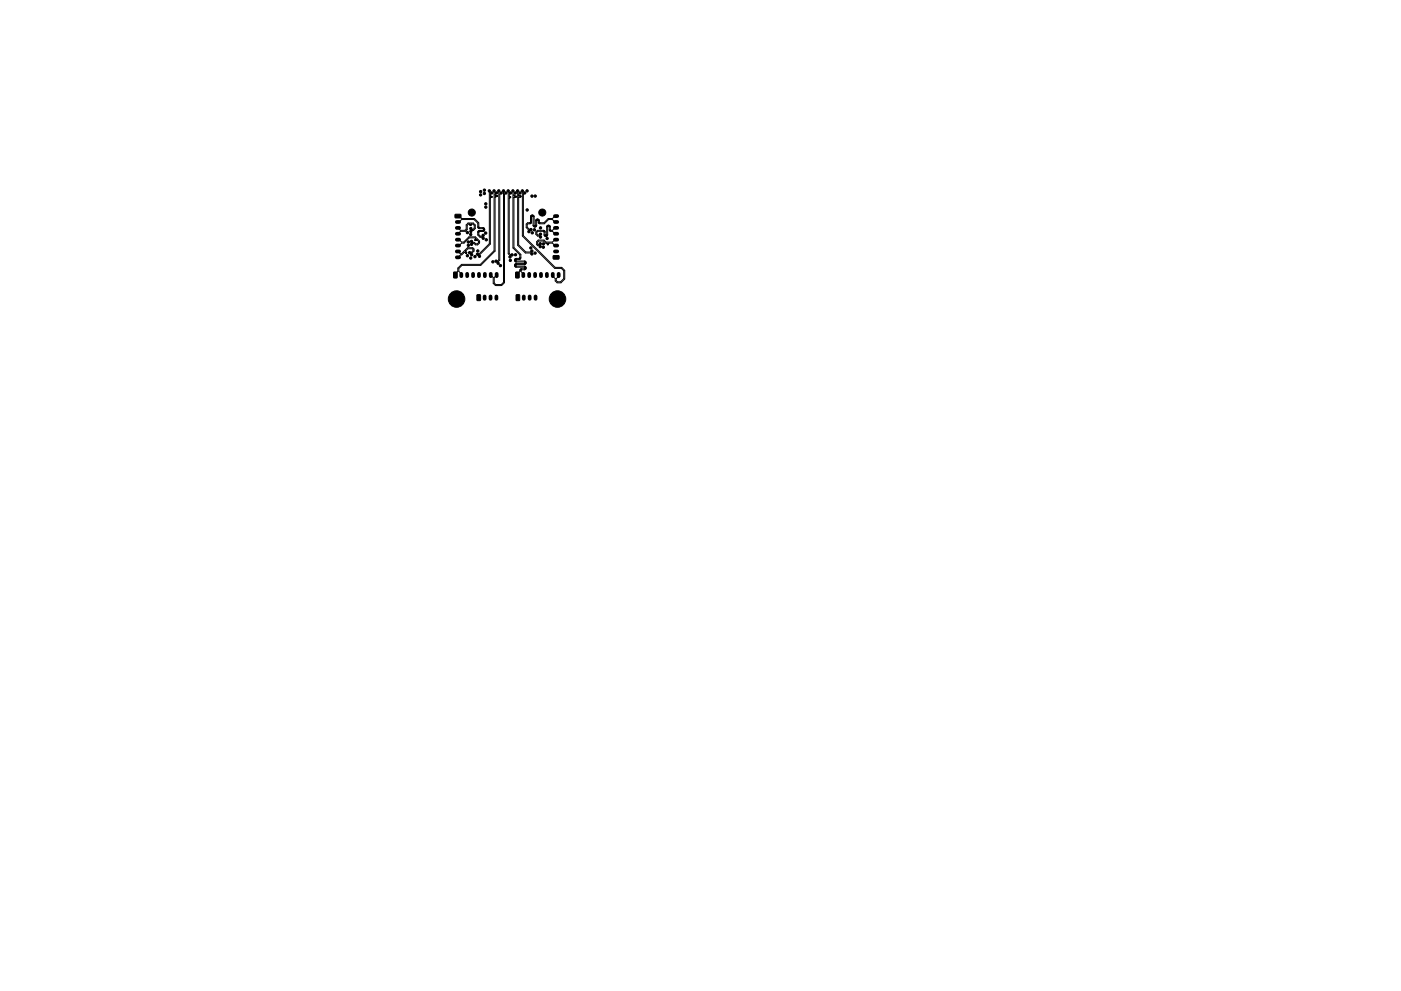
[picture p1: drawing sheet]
<svg xmlns="http://www.w3.org/2000/svg" width="297mm" height="210mm" viewBox="0 0 297 210" stroke-linecap="round" stroke-linejoin="round" font-family="sans-serif">
<g fill="#000" stroke="#000" stroke-width=".21">
<path d="M96.2 57.8h.7l-.1 1.2-.6-.1zM96.5 45.5h1.1l.1 .6-1.1 .1zM109.4 57.8h.7l-.1 1.2-.7-.1zM117.3 54.3l1.1-.1 .1 .7-1.1 .1zM101.2 62.6h.7l-.1 1.2-.7-.1zM109.5 62.6h.7l-.1 1.2-.7-.1z"/>
<circle cx="99.1" cy="49.3" r=".25"/>
<circle cx="99.1" cy="54.2" r=".25"/>
<circle cx="99.3" cy="52" r=".25"/>
<circle cx="99.3" cy="51.3" r=".25"/>
<circle cx="99.6" cy="53.6" r=".25"/>
<circle cx="99.8" cy="49.7" r=".25"/>
<circle cx="99.8" cy="54.7" r=".25"/>
<circle cx="99.8" cy="48.5" r=".25"/>
<circle cx="99.8" cy="49.1" r=".25"/>
<circle cx="100" cy="51.8" r=".25"/>
<circle cx="100" cy="51.2" r=".25"/>
<circle cx="100" cy="54" r=".25"/>
<circle cx="100" cy="45.1" r=".75"/>
<circle cx="100.7" cy="54.4" r=".25"/>
<circle cx="101.2" cy="53.9" r=".25"/>
<circle cx="101.3" cy="53.2" r=".25"/>
<circle cx="101.7" cy="54.4" r=".25"/>
<circle cx="101.9" cy="40.6" r=".25"/>
<circle cx="101.9" cy="41.3" r=".25"/>
<circle cx="102.4" cy="49.9" r=".25"/>
<circle cx="102.4" cy="50.5" r=".25"/>
<circle cx="102.7" cy="41" r=".25"/>
<circle cx="102.7" cy="40.3" r=".25"/>
<circle cx="103" cy="49.4" r=".25"/>
<circle cx="103" cy="43.9" r=".25"/>
<circle cx="103" cy="43.2" r=".25"/>
<circle cx="103.1" cy="50.9" r=".25"/>
<circle cx="103.7" cy="40.5" r=".25"/>
<circle cx="104.2" cy="40.9" r=".25"/>
<circle cx="104.5" cy="55.5" r=".25"/>
<circle cx="104.7" cy="40.5" r=".25"/>
<circle cx="105.2" cy="55.4" r=".25"/>
<circle cx="105.2" cy="40.9" r=".25"/>
<circle cx="105.6" cy="55.8" r=".25"/>
<circle cx="105.7" cy="40.5" r=".25"/>
<circle cx="106.1" cy="56.3" r=".25"/>
<circle cx="106.2" cy="40.9" r=".25"/>
<circle cx="106.7" cy="40.5" r=".25"/>
<circle cx="107.2" cy="40.9" r=".25"/>
<circle cx="107.7" cy="40.5" r=".25"/>
<circle cx="108.1" cy="54.5" r=".25"/>
<circle cx="108.2" cy="55.2" r=".25"/>
<circle cx="108.2" cy="40.9" r=".25"/>
<circle cx="108.6" cy="54.1" r=".25"/>
<circle cx="108.7" cy="40.5" r=".25"/>
<circle cx="109.2" cy="40.9" r=".25"/>
<circle cx="109.3" cy="54" r=".25"/>
<circle cx="109.7" cy="40.5" r=".25"/>
<circle cx="110.2" cy="40.9" r=".25"/>
<circle cx="110.7" cy="40.5" r=".25"/>
<circle cx="111.2" cy="40.9" r=".25"/>
<circle cx="111.7" cy="40.5" r=".25"/>
<circle cx="111.8" cy="44.5" r=".25"/>
<circle cx="112.1" cy="49.1" r=".25"/>
<circle cx="112.5" cy="52.6" r=".25"/>
<circle cx="112.6" cy="48.7" r=".25"/>
<circle cx="112.8" cy="53.3" r=".25"/>
<circle cx="112.8" cy="53.9" r=".25"/>
<circle cx="112.8" cy="41.6" r=".25"/>
<circle cx="112.8" cy="49.4" r=".25"/>
<circle cx="113.3" cy="48.7" r=".25"/>
<circle cx="113.4" cy="53.7" r=".25"/>
<circle cx="113.5" cy="41.6" r=".25"/>
<circle cx="114.5" cy="52.3" r=".25"/>
<circle cx="114.5" cy="51.7" r=".25"/>
<circle cx="114.6" cy="50.3" r=".25"/>
<circle cx="114.6" cy="49.7" r=".25"/>
<circle cx="114.6" cy="48.3" r=".25"/>
<circle cx="115" cy="45.1" r=".75"/>
<circle cx="115.2" cy="52.4" r=".25"/>
<circle cx="115.2" cy="51.7" r=".25"/>
<circle cx="116" cy="50.6" r=".25"/>
<circle cx="96.8" cy="63.4" r="1.75"/>
<circle cx="118.2" cy="63.4" r="1.75"/>
</g>
<g fill="none" stroke="#000" stroke-width=".8">
<path d="M96.8 47.1h.6M96.8 48.3h.6M96.8 49.6h.6M96.8 50.8h.6M96.8 52.1h.6M96.8 53.3h.6M96.8 54.6h.6M97.8 58.1v.5M99.1 58.1v.5M100.3 58.1v.5M101.5 58.1v.5M102.8 58.1v.5"/>
<path d="M104.1 58.1v.5M105.3 58.1v.5M110.9 58.1v.5M112.2 58.1v.5M113.5 58.1v.5M114.7 58.1v.5M115.9 58.1v.5M117.2 58.1v.5M117.7 45.8h.4M117.7 47.1h.4M117.7 48.3h.4M117.7 49.6h.4"/>
<path d="M117.7 50.8h.4M117.7 52.1h.4M117.7 53.3h.4M118.5 58.1v.5M102.8 62.9v.5M104 62.9v.5M105.2 62.9v.5M111.1 62.9v.5M112.3 62.9v.5M113.5 62.9v.5"/>
</g>
<g fill="none" stroke="#000" stroke-width=".21">
<path d="M97.1 47.1h.3l.5-.5h2.6l.8 .8 .1 1 1 .1M97.1 45.8h.3l.5 .6h2.7l.9 .9v.8M97.1 48.3l.5 .6h1l.2-.3v-.9l.4-.4h1.1l.5 .4v.8l-.4 .4h-.4l-.2 .2M97.1 50.8h.3l.5 .6h.4l1.1-1.1h1.4l.9 .8v.5l-.4 .4h-.5l-.3-.4h-.3l-.2 .2M97.1 53.3l.5 .6h.2l1.3-1.3h1.1l.3 .2v.5l-.5 .5v.2M98.5 53.5l-1.4 1.1M98.5 53.5h.1M98.5 53.5l.2 .2M98.7 53.3h.1M98.7 53.3v.1M98.7 53.7h.1M98.7 53.2v.1"/>
<path d="M98.7 53.4h.1M98.8 53.7v.1M98.8 53.2l.4-.4h.9l.2 .4-.4 .4h-.3M98.8 53.4l.1 .2M98.8 53.2h-.1M98.8 53.8h.1M98.9 53.8h-.1M98.9 53.7v.1M98.9 53.7h.1M98.9 53.6h.1M99 53.6h.1M99 53.6l-.1 .1"/>
<path d="M99.6 47.5h-.3l-.2 .3v.9l-.4 .4h-1.1l-.5 .5M99.6 47.5h.1M99.6 47.6h.1M99.7 47.6v.1M99.7 47.7v.1M99.7 47.8h.1M99.8 47.8h.1M99.9 47.8h-.1M99.9 47.7v.1M99.9 47.6v.1M99.9 47.6h.1M99.9 47.5v.1"/>
<path d="M99.9 47.5h.1M100 47.5h.3l.3 .3v.6l-.3 .3-.5-.2M100 47.5h-.1M100.7 50.9v.1M100.7 50.9h.1M100.7 51h.1M100.8 51h.1M100.8 50.6l-.1-.1h-1.2l-1.1 1.1h-.5l-.5 .5h-.3M100.8 50.6h.1M100.8 50.7l-.1 .2M100.8 50.6v.1M100.8 50.7h.1"/>
<path d="M100.9 51h-.1M101.1 50.9h.1M101.1 50.9l-.2 .1M101.1 50.9l.4 .3v.3l-.3 .2h-.3l-.3-.3h-.4l-.2-.2M101.5 48.1h.1M101.5 49.3v.5l.4 .3h.3l.2-.2M101.5 48.1v.1M101.5 49.2v.1M101.5 48.2l.1 .1M101.6 48.3h.9l.3 .4-.3 .4-1 .1M102.4 48.9l-1 .1-.1 .9 .5 .4h.4l.2 .2M102.4 48.5l.1 .1"/>
<path d="M102.5 48.9h-.1M102.5 48.6h.1M102.5 48.6v.3M103.8 40.5v11.2l-2.3 2.2h-.3M104 42v9.8l-2.3 2.3v.3M104 41.5v.1M104 42h.1M104 41.6h.1M104 41.9v.1M104 41.9h.1M104 41.6h.2M104.2 41.9h-.2"/>
<path d="M104.2 41.6h.1M104.2 41.9h.1M104.2 41.6v.1M104.2 41.7h.1M104.2 40.9l-.2 .3v.3M104.3 41.7h.1M104.3 41.9h-.1M104.3 41.8v.1M104.3 41.8h.1M104.3 41.7v.1M104.8 40.5v12.7l-3 2.9h-3.9l-.8 .8v.7l-.6 .5v.2M105 41.4h.1"/>
<path d="M105 41.8v11.5l-3.1 3h-4l-.6 .7v.6l.5 .5v.2M105 41.4v.1M105 41.8h.1M105 41.5h.1M105 41.7v.1M105.1 41.5h.3M105.1 41.7h-.1M105.2 40.9l-.2 .3v.2M105.4 41.7h-.3M105.4 41.7h.1M105.4 41.5h.1M105.4 41.5l.1 .1"/>
<path d="M105.5 41.6l-.1 .1M105.5 41.6h.1M105.8 40.5v14.6l-.3 .3h-.3M106.2 40.9l-.2 .3v14l-.4 .4v.2M106.8 40.5v19.4l-.5 .5h-1.2l-.3-.4v-1.1l.5-.6M107.2 40.9l-.2 .3v18.8l-.6 .6h-1.4l-.4-.5v-1.2l-.5-.6M107.8 40.5v13.4l.3 .3v.3M108 42.1v11.7l.3 .3h.3M108 41.6h.1M108 42v.1M108 41.6v.1M108 42h.1"/>
<path d="M108 41.7h.1M108.1 42h-.1M108.1 41.7h.1M108.1 42h.1M108.2 42h-.1M108.2 41.7h.1M108.2 41.7l.1 .1M108.2 41.9v.1M108.2 41.9h.1M108.2 40.9l-.2 .3v.4M108.3 41.9h-.1M108.3 41.9h.1"/>
<path d="M108.3 41.8h.1M108.3 41.8v.1M108.8 40.5v12.1l1.4 1.5v.6M109 42v10.5l1.4 1.5v.9l-1 .2M109 41.5h.1M109 41.9v.1M109 41.5l.1 .1M109 41.9h.1M109.1 41.9h-.1M109.1 41.6h.1M109.1 41.9h.2M109.1 41.9h.1"/>
<path d="M109.1 41.6h.2M109.2 40.9l-.2 .3v.3M109.3 55.2h.1M109.3 56.3v.1M109.3 55.2v.1M109.3 56.3h.1M109.3 41.6h.1M109.3 55.1v.1M109.3 55.3h.1M109.3 56.4h.1M109.4 41.6h.1M109.4 41.8l-.1 .1"/>
<path d="M109.4 55.1h-.1M109.4 55.3h.1M109.4 56.4h.1M109.4 41.8h.1M109.4 55.1h.1M109.4 56.4v.1M109.4 55.3v.1M109.4 55.4h1.9l.2 .4-.2 .3h-1.8l-.2 .2M109.4 56.5h1.8l.3 .1-.1 .6-1 .1M109.4 41.6v.1M109.4 41.7h.1M109.5 41.8h-.1"/>
<path d="M109.5 41.7h.1M109.5 41.7v.1M109.8 40.5v11.5l1.6 1.7h1.2l.2 .2M110 41.9v10.1l1.5 1.5h1.1l.2-.2M110 41.9h.1M110 41.5h.1M110 41.8v.1M110.1 41.8h-.1M110.1 41.5h.2M110.1 54.8l-.9 .1-.1 .3 .1 .3 .3 .1h1.7M110.2 54.8h-.1M110.2 54.8h.1"/>
<path d="M110.2 54.7v.1M110.2 40.9l-.2 .3v.3M110.3 41.8h-.2M110.3 41.5l.1 .1M110.4 41.8h-.1M110.4 41.6h.1M110.4 41.8h.1M110.4 57.4v.2l.5 .5v.2M110.4 41.7v.1M110.4 57.3v.1M110.5 41.6v.1M110.5 41.7h-.1"/>
<path d="M110.5 41.7h.1M110.8 40.5v9.6l6.8 6.8h1.4l.5 .5v1.7l-.7 .7h-.6l-.3-.3v-.4l.6-.5v-.3M111.2 55.9h-1.8l-.3 .4 .3 .4h1.8M111.2 56.7h.1M111.2 55.6h.1M111.2 56.7l.1 .1M111.2 55.6l.1 .1M111.2 55.9h.1M111.2 40.9l-.2 .3v8.8l6.7 6.7h1.4l.6 .7v1.8l-.8 .8h-.8l-.4-.4v-.5l-.5-.5v-.3M111.3 56.8h.1M111.3 55.8l-.1 .1M111.3 56.8v.1"/>
<path d="M111.3 55.7h.1M111.3 56.9l-.7 .1a.41 .41 0 0 0-.4 .6l-.5 .5v.2M111.3 55.7v.1M111.3 55.8h.1M111.3 56.9h.1M112.7 46v1.3l-.9 .3v.6l.5 .5h.3M112.7 45.9v.1M112.7 45.9h.1M112.8 45.9h-.1M112.8 45.9h.1M112.8 45.8l.2 .1M112.8 45.8v.1"/>
<path d="M113 45.9v.1M113 46v1.8l.2 .3 .3 .1 .3-.2v-1.2M113.3 47.8l-.1-1.9-.2-.2-.2-.1-.3 .3v1.3l-.7 .1-.2 .2v.8l.5 .6v.2M113.3 47.8v.1M113.3 47.9h.1M113.5 47.9h-.2M113.6 47.8l-.1 .1M113.8 46.8h.1M113.9 46.7l-.1 .1M113.9 46.7h.1M113.9 46.5l-.3 .3v1M113.9 46.5h.1"/>
<path d="M114 46.5l.3 .1 .2 .7M114 46.7h.1M114.1 46.7v.1M114.1 46.8h.1M114.1 46.8l.1 .5 .3 .2h.9l.9-.9h.8l.6 .5h.2M114.5 47.3h.1M115.3 49.2l-1.3-.1-.2 .2v.3l.3 .3h.3l.2-.2M115.3 49.2h.1M115.6 49.9v-.8l-.2-.2h-1.5l-.3 .3v.5l.4 .4h.4l.2 .2M115.6 49.9h.1M115.7 49.9h.1M115.8 49.9h-.1"/>
<path d="M115.8 49.9h.1M115.9 49.9h-.1M115.9 49.9h.1M115.9 51.6h-.2l-.4-.5h-1.1l-.2 .3v.4l.3 .1 .2-.2M115.9 51.6h.1M116 51.6v.1M116 51.7v.1M116 51.8v.1M116 51.9h.1M116.1 51.9h.1M116.1 48.1v1.7l-.1 .3-.3 .1-.3-.2v-.8M116.2 48.1h-.1"/>
<path d="M116.2 51.9h.1M116.2 48v.1M116.2 48h.1M116.3 51.9h-.1M116.3 51.9h.1M116.3 51.8v.1M116.3 51.7v.1M116.3 51.6v.1M116.3 48h.1M116.4 48l.1 .9 .6 .2 .6 .5h.2M116.4 51.6h-.1M116.4 51.6h.7l.6 .5h.2"/>
<path d="M116.4 51.6h.1M116.7 48.7l-.1-.8-.3-.1-.3 .1-.1 .2v1.8M116.7 48.7h.1M116.7 48.7v.1M116.7 48.8h.1M116.7 48.8l.1 .1M116.8 48.9h.1M117.9 50.8h-.2l-.6 .6h-1.3l-.5-.5h-1.2l-.3 .4v.6l.7 .4M117.9 45.8h-.2l-.6 .6h-.9l-.9 .9h-.8M117.9 48.3h-.2l-.6 .6h-.3"/>
</g>
</svg>
